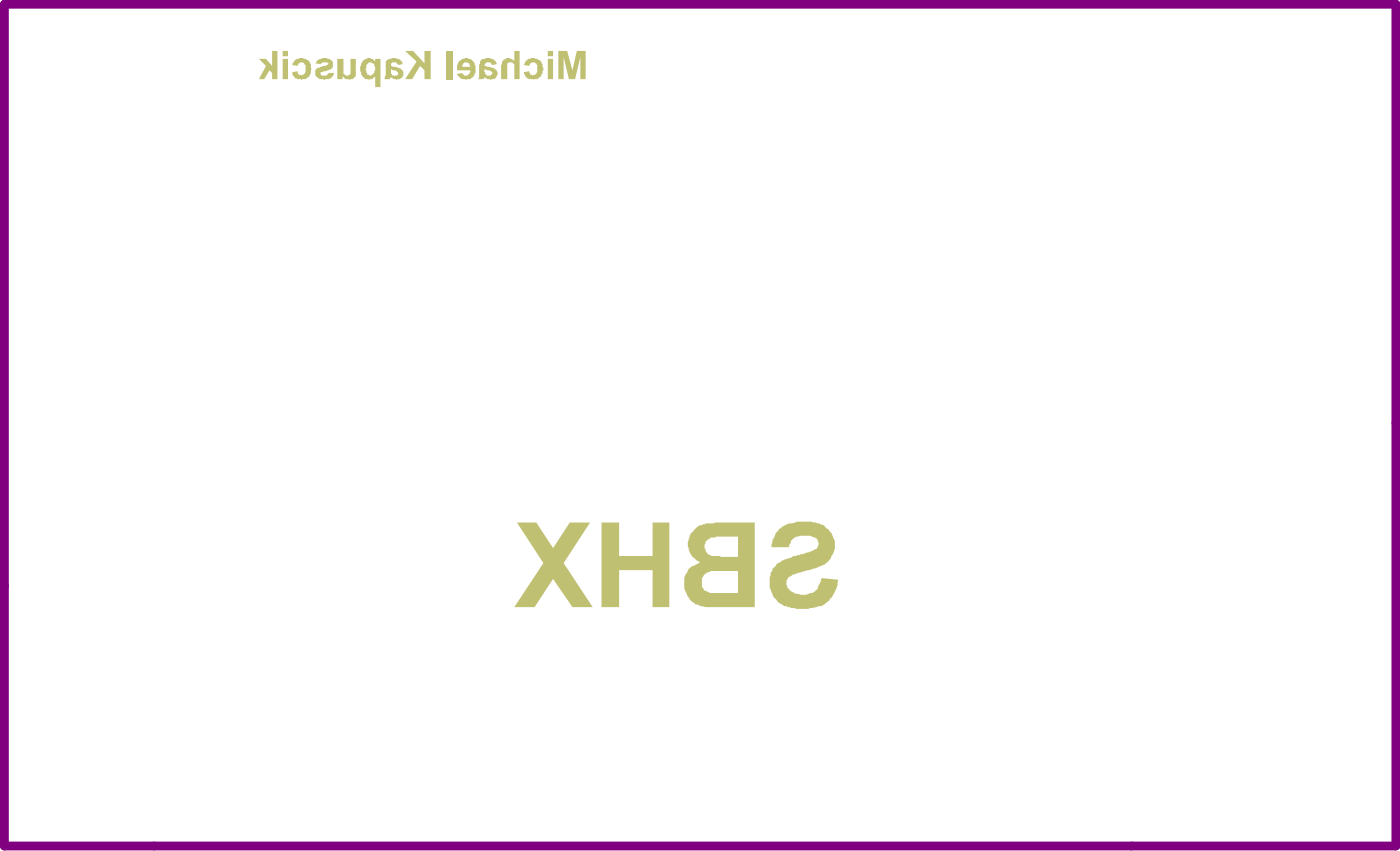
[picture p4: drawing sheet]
<svg xmlns="http://www.w3.org/2000/svg" width="67mm" height="41mm" viewBox="0 0 67 41" stroke-linecap="round" stroke-linejoin="round" font-family="sans-serif">
<path d="M.2 .2h67v40.5h-67z" fill="none" stroke="#808080" stroke-width=".05"/>
<path d="M.2 .2h67v40.5h-67z" fill="none" stroke="#800080" stroke-width=".42"/>
<g fill="#c0c073">
<path d="M26.9 2.5h.4l.3 .9 .2-.9h.4v1.3h-.3v-1.1l-.2 1.1h-.3l-.3-1.1v1.1h-.2z"/>
<path d="M25.3 2.9a.51 .51 0 0 1 .7 0 .51 .51 0 0 1 0 .7 .51 .51 0 0 1-.7 .1l-.1-.2 .3-.1a.21 .21 0 0 0 .3 .2 .21 .21 0 0 0 .1-.3l-.2-.3h-.2v.2l-.3-.1z"/>
<path d="M24.2 3a.34 .34 0 0 1 .6 0v-.5h.2v1.3h-.2v-.5a.2 .2 0 0 0-.2-.3 .2 .2 0 0 0-.2 .3v.5h-.3z"/>
<path d="M21.5 2.5h.3v1.3h-.3z"/>
<path d="M19.5 2.5h.4l.5 .5v-.5h.3v1.3h-.3v-.4l-.2-.2-.4 .6h-.3l.5-.8z"/>
<path d="M16.2 2.8h.3v.5a.23 .23 0 0 0 0 .3 .23 .23 0 0 0 .4 0 .23 .23 0 0 0 0-.3v-.5h.2v.7a.34 .34 0 0 1-.2 .3 .34 .34 0 0 1-.4-.1v.1h-.3z"/>
<path d="M15.2 3a.47 .47 0 0 1 .8 .1 .34 .34 0 0 1-.4 .3 .13 .13 0 0 0-.1 .2 .13 .13 0 0 0 .2 0l.1-.1h.3l-.2 .2a.45 .45 0 0 1-.5 .1 .45 .45 0 0 1-.2-.4l.1-.1 .5-.2v-.1h-.3l-.1 .1-.2-.1z"/>
<path d="M14.2 2.9a.53 .53 0 0 1 .8 .4 .51 .51 0 0 1-.8 .5l-.1-.2v-.1l.2-.1a.21 .21 0 0 0 .3 .2 .21 .21 0 0 0 .1-.3l-.1-.3h-.2l-.1 .2-.2-.1z"/>
<path d="M12.5 2.8h.3l.3 .4v-.7h.3v1.3h-.3v-.3l-.1-.1-.3 .4h-.2l.3-.6z"/>
<path d="M37.5 25.5a2.16 2.16 0 0 1 2.2-.2 1.14 1.14 0 0 1 .4 1.3 1.14 1.14 0 0 1-1.1 .8l-.4 .1a.81 .81 0 0 0-.7 .5 .83 .83 0 0 0 1.2 .5l.2-.2 .2-.5 .9 .1a1.45 1.45 0 0 1-1.6 1.4 1.5 1.5 0 0 1-1.6-.7 1.2 1.2 0 0 1 .9-1.8l.4-.1a1 1 0 0 0 .9-.6 .79 .79 0 0 0-1.1-.3l-.2 .2-.1 .3h-.9l.1-.3z"/>
<path d="M28.9 25.1h.9v1.6h1.6v-1.6h.8v4.1h-.8v-1.8h-1.6v1.8h-.9z"/>
<path d="M24.9 25.1h.9l.8 1.3 .8-1.3h1l-1.3 2 1.4 2.1h-.9l-1-1.4-.9 1.4h-.9l1.4-2.1z"/>
<path d="M26.4 2.5v.2h.2v-.2zM26.4 2.8v1h.2v-1z"/>
<path d="M23.1 2.9l-.1 .9h.3l.1-.1a.33 .33 0 0 0 .5-.1 .33 .33 0 0 0-.4-.4 .12 .12 0 0 1-.1 0 .12 .12 0 0 1 0-.2h.2l.1 .1h.2a.48 .48 0 0 0-.8-.2zM23.3 3.3l.1 .1a.16 .16 0 0 1 .3 .1 .16 .16 0 0 1-.2 .2 .16 .16 0 0 1-.1-.2z"/>
<path d="M22.1 3l-.1 .4h.6a.2 .2 0 0 1-.1 .2 .2 .2 0 0 1-.2-.1l-.3 .1a.49 .49 0 0 0 .7 .1 .49 .49 0 0 0 .2-.6 .49 .49 0 0 0-.7-.2zM22.3 3h.3v.2h-.3z"/>
<path d="M18.7 2.8l-.1 .2v.6l-.1 .2h.3v-.1a.32 .32 0 0 0 .4 .1 .32 .32 0 0 0 .2-.4l-.3-.2a.16 .16 0 0 1-.3 0 .16 .16 0 0 1 .1-.2 .16 .16 0 0 1 .2 .1h.3a.48 .48 0 0 0-.7-.3zM18.8 3.3l.1 .1a.16 .16 0 0 1 .2 0 .16 .16 0 0 1 0 .2 .16 .16 0 0 1-.2 0z"/>
<path d="M17.4 3l-.1 .2a.44 .44 0 0 0 .2 .5 .44 .44 0 0 0 .6 0v.5h.2v-1.4h-.2v.2a.38 .38 0 0 0-.7 0zM17.7 3.1a.28 .28 0 0 1 .4 .1 .28 .28 0 0 1-.1 .4 .23 .23 0 0 1-.3 0 .23 .23 0 0 1-.1-.3z"/>
<path d="M13.6 2.5v.2h.3v-.2zM13.6 2.8v1h.3v-1z"/>
<path d="M33.5 25.3a.97 .97 0 0 0 .2 1.7 1.12 1.12 0 0 0-.7 1.3 1.12 1.12 0 0 0 1.2 .9h2.1v-4.1h-1.9l-.4 .1zM34 26.1l.2-.3h.3h1v1l-.9-.1a.51 .51 0 0 1-.5-.1 .51 .51 0 0 1-.1-.5zM33.9 27.7a1.03 1.03 0 0 1 .9-.2h.7v1h-.8a.71 .71 0 0 1-.9-.4v-.3z"/>
</g>
</svg>
